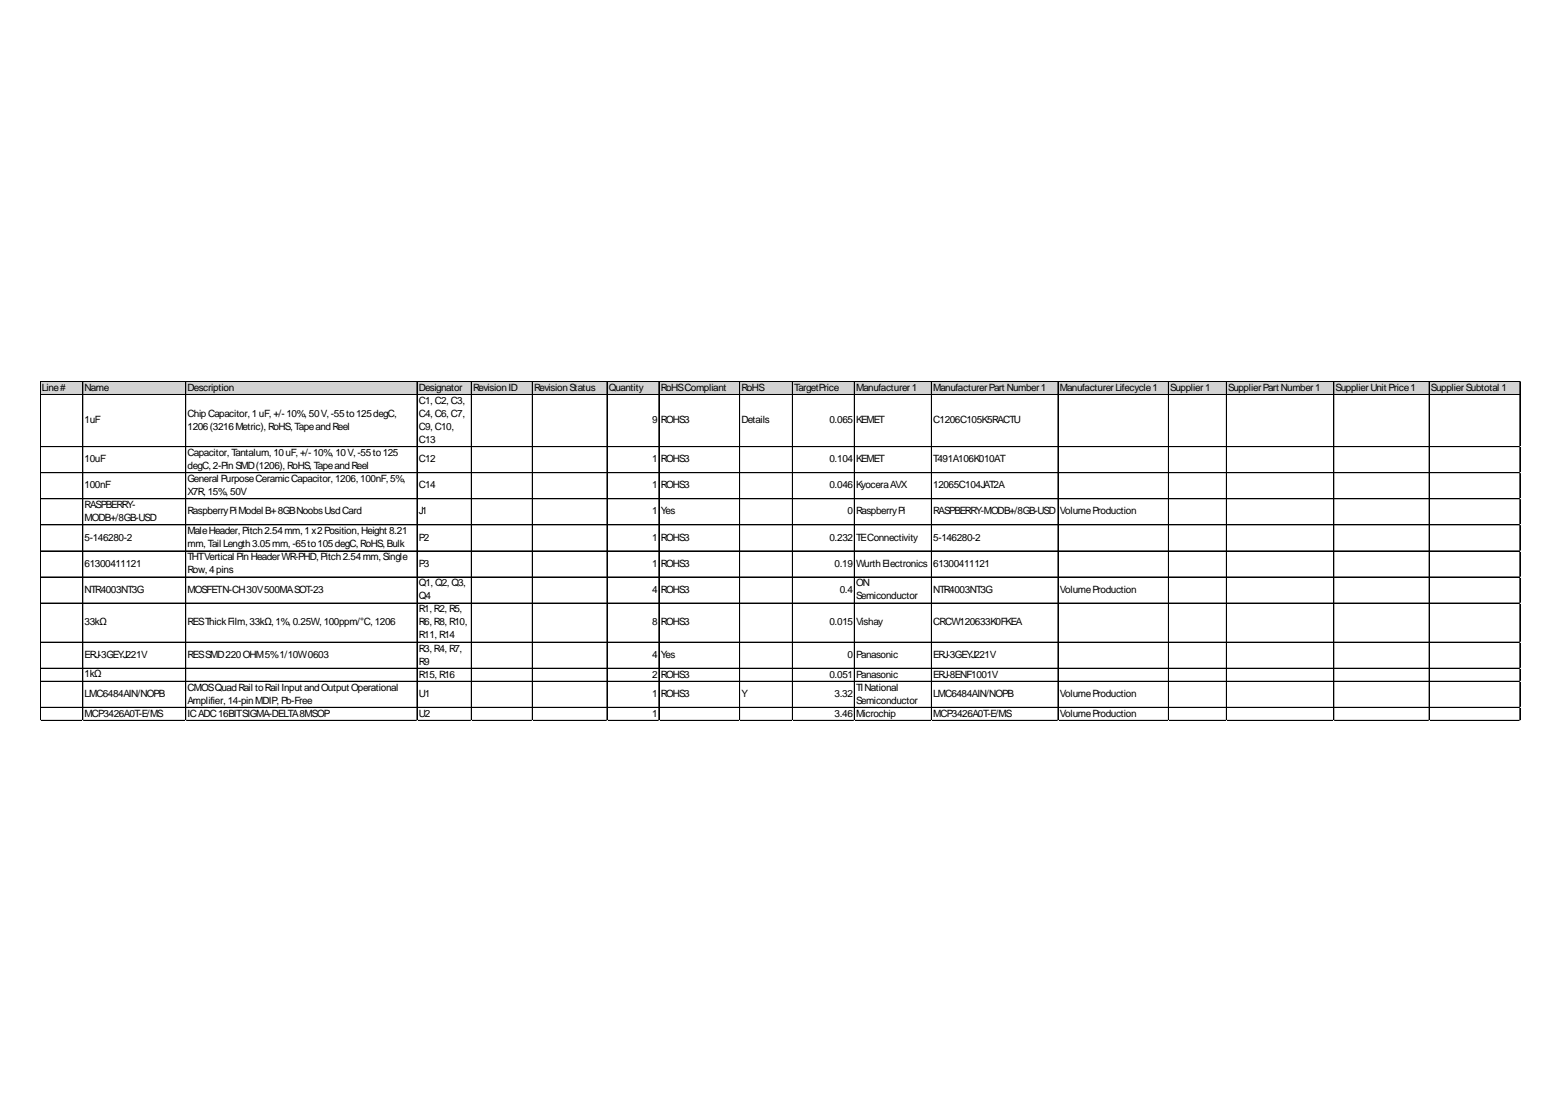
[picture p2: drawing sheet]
<svg xmlns="http://www.w3.org/2000/svg" width="297mm" height="210mm" viewBox="0 0 297 210" stroke-linecap="round" stroke-linejoin="round" font-family="sans-serif">
<defs><g id="words">
<g font-size="1.9">
<text x="8" y="74.4">Line#</text>
<text x="16.1" y="74.4">Name</text>
<text x="35.7" y="74.4">Description</text>
<text x="79.7" y="74.4">Designator</text>
<text x="79.7" y="76.9">C1, C2, C3,</text>
<text x="90" y="74.4">RevisionID</text>
<text x="101.6" y="74.4">RevisionStatus</text>
<text x="115.8" y="74.4">Quantity</text>
<text x="125.7" y="74.4">RoHSCompliant</text>
<text x="141.1" y="74.4">RoHS</text>
<text x="151.1" y="74.4">TargetPrice</text>
<text x="162.9" y="74.4">Manufacturer1</text>
<text x="177.6" y="74.4">ManufacturerPart Number1</text>
<text x="201.7" y="74.4">ManufacturerLifecycle1</text>
<text x="222.7" y="74.4">Supplier1</text>
<text x="233.7" y="74.4">SupplierPart Number1</text>
<text x="254.2" y="74.4">SupplierUnit Price1</text>
<text x="272.3" y="74.4">SupplierSubtotal 1</text>
<text x="16.1" y="80.5">1uF</text>
<text x="35.7" y="79.3">ChipCapacitor, 1uF, +/-10%, 50V, -55to125degC,</text>
<text x="35.7" y="81.8">1206(3216Metric), RoHS, TapeandReel</text>
<text x="79.7" y="79.3">C4, C6, C7,</text>
<text x="79.7" y="81.8">C9, C10,</text>
<text x="124.1" y="80.5">9</text>
<text x="125.7" y="80.5">ROHS3</text>
<text x="141.1" y="80.5">Details</text>
<text x="157.8" y="80.5">0.065</text>
<text x="162.9" y="80.5">KEMET</text>
<text x="177.6" y="80.5">C1206C105K5RACTU</text>
<text x="16.1" y="88">10uF</text>
<text x="35.7" y="86.8">Capacitor, Tantalum, 10uF, +/-10%, 10V, -55to125</text>
<text x="35.7" y="89.3">degC, 2-PinSMD(1206), RoHS, TapeandReel</text>
<text x="79.7" y="84.3">C13</text>
<text x="79.7" y="88">C12</text>
<text x="124.1" y="88">1</text>
<text x="125.7" y="88">ROHS3</text>
<text x="157.8" y="88">0.104</text>
<text x="162.9" y="88">KEMET</text>
<text x="177.6" y="88">T491A106K010AT</text>
<text x="16.1" y="92.9">100nF</text>
<text x="35.7" y="91.7">General PurposeCeramicCapacitor, 1206, 100nF, 5%,</text>
<text x="35.7" y="94.2">X7R, 15%, 50V</text>
<text x="79.7" y="92.9">C14</text>
<text x="124.1" y="92.9">1</text>
<text x="125.7" y="92.9">ROHS3</text>
<text x="157.8" y="92.9">0.046</text>
<text x="162.9" y="92.9">KyoceraAVX</text>
<text x="177.6" y="92.9">12065C104JAT2A</text>
<text x="16.1" y="96.7">RASPBERRY-</text>
<text x="16.1" y="99.2">MODB+/8GB-USD</text>
<text x="35.7" y="97.9">RaspberryPi Model B+8GBNoobsUsdCard</text>
<text x="35.7" y="101.7">MaleHeader, Pitch2.54mm, 1x2Position, Height 8.21</text>
<text x="79.7" y="97.9">J1</text>
<text x="124.1" y="97.9">1</text>
<text x="125.7" y="97.9">Yes</text>
<text x="161.3" y="97.9">0</text>
<text x="162.9" y="97.9">RaspberryPi</text>
<text x="177.6" y="97.9">RASPBERRY-MODB+/8GB-USD</text>
<text x="201.7" y="97.9">VolumeProduction</text>
<text x="16.1" y="102.9">5-146280-2</text>
<text x="16.1" y="107.8">61300411121</text>
<text x="35.7" y="104.1">mm, Tail Length3.05mm, -65to105degC, RoHS, Bulk</text>
<text x="35.7" y="106.6">THTVertical PinHeaderWR-PHD, Pitch2.54mm, Single</text>
<text x="79.7" y="102.9">P2</text>
<text x="79.7" y="107.8">P3</text>
<text x="124.1" y="102.9">1</text>
<text x="124.1" y="107.8">1</text>
<text x="125.7" y="102.9">ROHS3</text>
<text x="125.7" y="107.8">ROHS3</text>
<text x="157.8" y="102.9">0.232</text>
<text x="158.8" y="107.8">0.19</text>
<text x="162.9" y="102.9">TEConnectivity</text>
<text x="162.9" y="107.8">WurthElectronics</text>
<text x="177.6" y="102.9">5-146280-2</text>
<text x="177.6" y="107.8">61300411121</text>
<text x="16.1" y="112.8">NTR4003NT3G</text>
<text x="35.7" y="109.1">Row, 4pins</text>
<text x="35.7" y="112.8">MOSFETN-CH30V500MASOT-23</text>
<text x="79.7" y="111.6">Q1, Q2, Q3,</text>
<text x="124.1" y="112.8">4</text>
<text x="125.7" y="112.8">ROHS3</text>
<text x="159.8" y="112.8">0.4</text>
<text x="162.9" y="111.6">ON</text>
<text x="177.6" y="112.8">NTR4003NT3G</text>
<text x="201.7" y="112.8">VolumeProduction</text>
<text x="16.1" y="118.9">33kΩ</text>
<text x="35.7" y="118.9">RESThickFilm, 33kΩ, 1%, 0.25W, 100ppm/°C, 1206</text>
<text x="79.7" y="114.1">Q4</text>
<text x="79.7" y="116.5">R1, R2, R5,</text>
<text x="79.7" y="119">R6, R8, R10,</text>
<text x="124.1" y="119">8</text>
<text x="125.7" y="119">ROHS3</text>
<text x="157.8" y="119">0.015</text>
<text x="162.9" y="114.1">Semiconductor</text>
<text x="162.9" y="119">Vishay</text>
<text x="177.6" y="119">CRCW120633K0FKEA</text>
<text x="16.1" y="125.2">ERJ-3GEYJ221V</text>
<text x="35.7" y="125.2">RESSMD220OHM5%1/10W0603</text>
<text x="79.7" y="121.5">R11, R14</text>
<text x="79.7" y="124">R3, R4, R7,</text>
<text x="124.1" y="125.2">4</text>
<text x="125.7" y="125.2">Yes</text>
<text x="161.3" y="125.2">0</text>
<text x="162.9" y="125.2">Panasonic</text>
<text x="177.6" y="125.2">ERJ-3GEYJ221V</text>
<text x="16.1" y="128.8">1kΩ</text>
<text x="35.7" y="131.4">CMOSQuadRail toRail Input andOutput Operational</text>
<text x="79.7" y="126.5">R9</text>
<text x="79.7" y="128.9">R15, R16</text>
<text x="124.1" y="128.9">2</text>
<text x="125.7" y="128.9">ROHS3</text>
<text x="157.8" y="128.9">0.051</text>
<text x="162.9" y="128.9">Panasonic</text>
<text x="162.9" y="131.4">TINational</text>
<text x="177.6" y="128.9">ERJ-8ENF1001V</text>
<text x="16.1" y="132.6">LMC6484AIN/NOPB</text>
<text x="16.1" y="136.4">MCP3426A0T-E/MS</text>
<text x="35.7" y="133.9">Amplifier, 14-pinMDIP, Pb-Free</text>
<text x="35.7" y="136.4">ICADC16BITSIGMA-DELTA8MSOP</text>
<text x="79.7" y="132.6">U1</text>
<text x="79.7" y="136.4">U2</text>
<text x="124.1" y="132.6">1</text>
<text x="124.1" y="136.4">1</text>
<text x="125.7" y="132.6">ROHS3</text>
<text x="141.1" y="132.6">Y</text>
<text x="158.8" y="132.6">3.32</text>
<text x="158.8" y="136.4">3.46</text>
<text x="162.9" y="133.9">Semiconductor</text>
<text x="162.9" y="136.4">Microchip</text>
<text x="177.6" y="132.6">LMC6484AIN/NOPB</text>
<text x="177.6" y="136.4">MCP3426A0T-E/MS</text>
<text x="201.7" y="132.6">VolumeProduction</text>
<text x="201.7" y="136.4">VolumeProduction</text>
</g>
</g></defs>
<path d="M7.6 72.6h281.7v2.5h-281.7z" fill="#d3d3d3"/>
<g fill="none" stroke="#000" stroke-width=".19">
<path d="M7.6 72.6v64.5M7.7 72.6h281.6M7.7 75.1h281.6M15.8 72.6v64.5M35.4 72.6l-.1 64.5M79.4 72.6l-.1 64.5M89.7 72.6v64.5M101.3 72.6v64.5M115.5 72.6v64.5M125.4 72.6v64.5M140.7 72.6v64.5M140.8 72.6v64.5"/>
<path d="M150.8 72.6v64.5M162.6 72.6v64.5M177.3 72.6l-.1 64.5M201.3 72.6v64.5M222.4 72.6l-.1 64.5M233.4 72.6v64.5M253.8 72.6v64.5M271.9 72.6v64.5M272 72.6v64.5M289.2 72.6v64.5M289.3 72.6h-281.6l-.1 64.5M7.7 85h281.6"/>
<path d="M7.7 90h281.6M7.7 94.9h281.6M7.7 99.9h281.6M7.7 104.8h281.6M7.7 109.8h281.6M7.7 114.8h281.6M7.7 122.2h281.6M7.7 127.2h281.6M7.7 129.6h281.6M7.7 129.7h281.6M7.7 134.6h281.6M7.7 137.1h281.6"/>
</g>
<path d="M7.6 137.1v.1" fill="none" stroke="#e0e0e0" stroke-width=".19"/>
<path d="M15.8 137.1v.1" fill="none" stroke="#e0e0e0" stroke-width=".19"/>
<path d="M35.3 137.1v.1" fill="none" stroke="#e0e0e0" stroke-width=".19"/>
<path d="M79.3 137.1v.1" fill="none" stroke="#e0e0e0" stroke-width=".19"/>
<path d="M89.7 137.1v.1" fill="none" stroke="#e0e0e0" stroke-width=".19"/>
<path d="M101.3 137.1v.1" fill="none" stroke="#e0e0e0" stroke-width=".19"/>
<path d="M115.5 137.1v.1" fill="none" stroke="#e0e0e0" stroke-width=".19"/>
<path d="M125.4 137.1v.1" fill="none" stroke="#e0e0e0" stroke-width=".19"/>
<path d="M140.7 137.1v.1" fill="none" stroke="#e0e0e0" stroke-width=".19"/>
<path d="M150.8 137.1v.1" fill="none" stroke="#e0e0e0" stroke-width=".19"/>
<path d="M162.6 137.1v.1" fill="none" stroke="#e0e0e0" stroke-width=".19"/>
<path d="M177.2 137.1v.1" fill="none" stroke="#e0e0e0" stroke-width=".19"/>
<path d="M201.3 137.1v.1" fill="none" stroke="#e0e0e0" stroke-width=".19"/>
<path d="M222.3 137.1v.1" fill="none" stroke="#e0e0e0" stroke-width=".19"/>
<path d="M233.4 137.1v.1" fill="none" stroke="#e0e0e0" stroke-width=".19"/>
<path d="M253.8 137.1v.1" fill="none" stroke="#e0e0e0" stroke-width=".19"/>
<path d="M271.9 137.1v.1" fill="none" stroke="#e0e0e0" stroke-width=".19"/>
<path d="M289.2 137.1v.1" fill="none" stroke="#e0e0e0" stroke-width=".19"/>
<path d="M289.3 85h.1" fill="none" stroke="#e0e0e0" stroke-width=".19"/>
<path d="M289.3 90h.1" fill="none" stroke="#e0e0e0" stroke-width=".19"/>
<path d="M289.3 94.9h.1" fill="none" stroke="#e0e0e0" stroke-width=".19"/>
<path d="M289.3 99.9h.1" fill="none" stroke="#e0e0e0" stroke-width=".19"/>
<path d="M289.3 104.8h.1" fill="none" stroke="#e0e0e0" stroke-width=".19"/>
<path d="M289.3 109.8h.1" fill="none" stroke="#e0e0e0" stroke-width=".19"/>
<path d="M289.3 114.8h.1" fill="none" stroke="#e0e0e0" stroke-width=".19"/>
<path d="M289.3 122.2h.1" fill="none" stroke="#e0e0e0" stroke-width=".19"/>
<path d="M289.3 127.2h.1" fill="none" stroke="#e0e0e0" stroke-width=".19"/>
<path d="M289.3 129.6h.1" fill="none" stroke="#e0e0e0" stroke-width=".19"/>
<path d="M289.3 134.6h.1" fill="none" stroke="#e0e0e0" stroke-width=".19"/>
<path d="M289.3 137.1h.1" fill="none" stroke="#e0e0e0" stroke-width=".19"/>
<use href="#words"/>
</svg>
